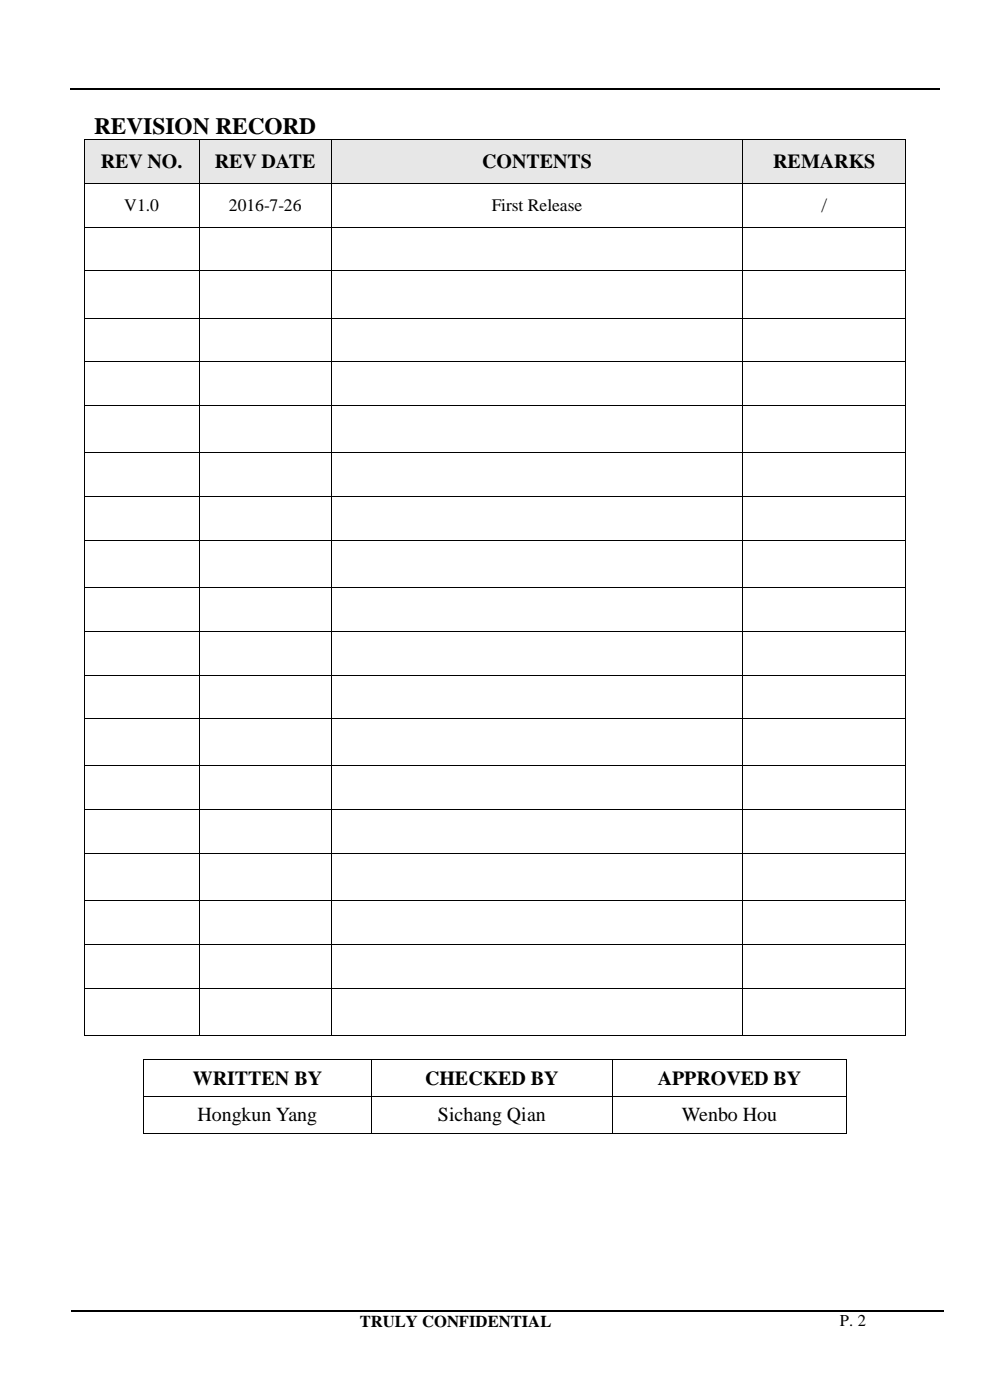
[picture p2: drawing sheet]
<svg xmlns="http://www.w3.org/2000/svg" width="210mm" height="297mm" viewBox="0 0 210 297" stroke-linecap="round" stroke-linejoin="round" font-family="sans-serif">
<defs><g id="words">
<text font-size="5" x="20" y="28.4">REVISION RECORD</text>
<g font-size="4.2">
<text x="21.4" y="35.7">REV NO.</text>
<text x="45.6" y="35.7">REV DATE</text>
<text x="102.3" y="35.7">CONTENTS</text>
<text x="164" y="35.7">REMARKS</text>
<text x="174.2" y="44.9">/</text>
<text x="40.9" y="230.2">WRITTEN BY</text>
<text x="90.2" y="230.2">CHECKED BY</text>
<text x="139.5" y="230.2">APPROVED BY</text>
<text x="41.9" y="237.9">Hongkun Yang</text>
<text x="92.9" y="237.9">Sichang Qian</text>
<text x="144.7" y="237.9">Wenbo Hou</text>
</g>
<g font-size="3.7">
<text x="26.4" y="44.7">V1.0</text>
<text x="48.6" y="44.7">2016-7-26</text>
<text x="104.3" y="44.7">First Release</text>
</g>
<g font-size="3.5">
<text x="76.3" y="281.5">TRULY CONFIDENTIAL</text>
<text x="178.2" y="281.4">P. 2</text>
</g>
</g></defs>
<path d="M14.9 18.8h184.4M15.2 278.1h163M178.4 278.1h21.8" fill="none" stroke="#000" stroke-width=".25"/>
<g fill="#000">
<path d="M56.9 18.7h.2v.2h-.2z" fill-rule="evenodd"/>
<path d="M87.9 18.7h.3v.2h-.3z" fill-rule="evenodd"/>
<path d="M138.7 18.7h.3v.2h-.3z" fill-rule="evenodd"/>
<path d="M167.3 18.7h.3v.2h-.3z" fill-rule="evenodd"/>
<path d="M178.2 278h.2v.2h-.2z" fill-rule="evenodd"/>
</g>
<g fill="#e7e7e7">
<path d="M17.9 29.7h24.3v2.1h-24.3z" fill-rule="evenodd"/>
<path d="M17.9 31.8h1.9v4.9h-1.9z" fill-rule="evenodd"/>
<path d="M40.3 31.8h1.9v4.9h-1.9z" fill-rule="evenodd"/>
<path d="M17.9 36.7h24.3v2.1h-24.3z" fill-rule="evenodd"/>
<path d="M19.8 31.8h20.5v4.9h-20.5z" fill-rule="evenodd"/>
<path d="M42.3 29.7h27.9v2.1h-27.9z" fill-rule="evenodd"/>
<path d="M42.3 31.8h1.9v4.9h-1.9z" fill-rule="evenodd"/>
<path d="M68.4 31.8h1.8v4.9h-1.8z" fill-rule="evenodd"/>
<path d="M42.3 36.7h27.9v2.1h-27.9z" fill-rule="evenodd"/>
<path d="M44.2 31.8h24.2v4.9h-24.2z" fill-rule="evenodd"/>
<path d="M70.4 29.7h87v2.1h-87z" fill-rule="evenodd"/>
<path d="M70.4 31.8h1.8v4.9h-1.8z" fill-rule="evenodd"/>
<path d="M155.6 31.8h1.8v4.9h-1.8z" fill-rule="evenodd"/>
<path d="M70.4 36.7h87v2.1h-87z" fill-rule="evenodd"/>
<path d="M72.2 31.8h83.4v4.9h-83.4z" fill-rule="evenodd"/>
<path d="M157.6 29.7h34.5v2.1h-34.5z" fill-rule="evenodd"/>
<path d="M157.6 31.8h1.8v4.9h-1.8z" fill-rule="evenodd"/>
<path d="M190.3 31.8h1.8v4.9h-1.8z" fill-rule="evenodd"/>
<path d="M157.6 36.7h34.5v2.1h-34.5z" fill-rule="evenodd"/>
<path d="M159.4 31.8h30.9v4.9h-30.9z" fill-rule="evenodd"/>
</g>
<g fill="#000">
<path d="M17.8 29.5h.1v.2h-.1z" fill-rule="evenodd"/>
<path d="M17.8 29.5h.1v.2h-.1z" fill-rule="evenodd"/>
<path d="M17.8 38.8h.1v.1h-.1z" fill-rule="evenodd"/>
<path d="M42.2 29.5h.1v.2h-.1z" fill-rule="evenodd"/>
<path d="M42.2 38.8h.1v.1h-.1z" fill-rule="evenodd"/>
<path d="M70.3 29.5h.1v.2h-.1z" fill-rule="evenodd"/>
<path d="M70.3 38.8h.1v.1h-.1z" fill-rule="evenodd"/>
<path d="M157.5 29.5h.1v.2h-.1z" fill-rule="evenodd"/>
<path d="M157.5 38.8h.1v.1h-.1z" fill-rule="evenodd"/>
<path d="M192.1 29.5h.2v.2h-.2z" fill-rule="evenodd"/>
<path d="M192.1 29.5h.2v.2h-.2z" fill-rule="evenodd"/>
<path d="M192.1 38.8h.2v.1h-.2z" fill-rule="evenodd"/>
<path d="M17.8 48.1h.1v.2h-.1z" fill-rule="evenodd"/>
<path d="M17.8 57.4h.1v.1h-.1z" fill-rule="evenodd"/>
<path d="M42.2 48.1h.1v.2h-.1z" fill-rule="evenodd"/>
<path d="M42.2 57.4h.1v.1h-.1z" fill-rule="evenodd"/>
<path d="M70.3 48.1h.1v.2h-.1z" fill-rule="evenodd"/>
<path d="M70.3 57.4h.1v.1h-.1z" fill-rule="evenodd"/>
<path d="M157.5 48.1h.1v.2h-.1z" fill-rule="evenodd"/>
<path d="M157.5 57.4h.1v.1h-.1z" fill-rule="evenodd"/>
<path d="M192.1 48.1h.2v.2h-.2z" fill-rule="evenodd"/>
<path d="M192.1 57.4h.2v.1h-.2z" fill-rule="evenodd"/>
<path d="M17.8 67.4h.1v.2h-.1z" fill-rule="evenodd"/>
<path d="M17.8 76.7h.1v.1h-.1z" fill-rule="evenodd"/>
<path d="M42.2 67.4h.1v.2h-.1z" fill-rule="evenodd"/>
<path d="M42.2 76.7h.1v.1h-.1z" fill-rule="evenodd"/>
<path d="M70.3 67.4h.1v.2h-.1z" fill-rule="evenodd"/>
<path d="M70.3 76.7h.1v.1h-.1z" fill-rule="evenodd"/>
<path d="M157.5 67.4h.1v.2h-.1z" fill-rule="evenodd"/>
<path d="M157.5 76.7h.1v.1h-.1z" fill-rule="evenodd"/>
<path d="M192.1 67.4h.2v.2h-.2z" fill-rule="evenodd"/>
<path d="M192.1 76.7h.2v.1h-.2z" fill-rule="evenodd"/>
<path d="M17.8 86h.1v.1h-.1z" fill-rule="evenodd"/>
<path d="M17.8 96h.1v.1h-.1z" fill-rule="evenodd"/>
<path d="M42.2 86h.1v.1h-.1z" fill-rule="evenodd"/>
<path d="M42.2 96h.1v.1h-.1z" fill-rule="evenodd"/>
<path d="M70.3 86h.1v.1h-.1z" fill-rule="evenodd"/>
<path d="M70.3 96h.1v.1h-.1z" fill-rule="evenodd"/>
<path d="M157.5 86h.1v.1h-.1z" fill-rule="evenodd"/>
<path d="M157.5 96h.1v.1h-.1z" fill-rule="evenodd"/>
<path d="M192.1 86h.2v.1h-.2z" fill-rule="evenodd"/>
<path d="M192.1 96h.2v.1h-.2z" fill-rule="evenodd"/>
<path d="M17.8 105.3h.1v.2h-.1z" fill-rule="evenodd"/>
<path d="M17.8 114.6h.1v.1h-.1z" fill-rule="evenodd"/>
<path d="M42.2 105.3h.1v.2h-.1z" fill-rule="evenodd"/>
<path d="M42.2 114.6h.1v.1h-.1z" fill-rule="evenodd"/>
<path d="M70.3 105.3h.1v.2h-.1z" fill-rule="evenodd"/>
<path d="M70.3 114.6h.1v.1h-.1z" fill-rule="evenodd"/>
<path d="M157.5 105.3h.1v.2h-.1z" fill-rule="evenodd"/>
<path d="M157.5 114.6h.1v.1h-.1z" fill-rule="evenodd"/>
<path d="M192.1 105.3h.2v.2h-.2z" fill-rule="evenodd"/>
<path d="M192.1 114.6h.2v.1h-.2z" fill-rule="evenodd"/>
<path d="M17.8 124.5h.1v.2h-.1z" fill-rule="evenodd"/>
<path d="M17.8 133.9h.1v.1h-.1z" fill-rule="evenodd"/>
<path d="M42.2 124.5h.1v.2h-.1z" fill-rule="evenodd"/>
<path d="M42.2 133.9h.1v.1h-.1z" fill-rule="evenodd"/>
<path d="M70.3 124.5h.1v.2h-.1z" fill-rule="evenodd"/>
<path d="M70.3 133.9h.1v.1h-.1z" fill-rule="evenodd"/>
<path d="M157.5 124.5h.1v.2h-.1z" fill-rule="evenodd"/>
<path d="M157.5 133.9h.1v.1h-.1z" fill-rule="evenodd"/>
<path d="M192.1 124.5h.2v.2h-.2z" fill-rule="evenodd"/>
<path d="M192.1 133.9h.2v.1h-.2z" fill-rule="evenodd"/>
<path d="M17.8 143.2h.1v.1h-.1z" fill-rule="evenodd"/>
<path d="M17.8 152.4h.1v.2h-.1z" fill-rule="evenodd"/>
<path d="M42.2 143.2h.1v.1h-.1z" fill-rule="evenodd"/>
<path d="M42.2 152.4h.1v.2h-.1z" fill-rule="evenodd"/>
<path d="M70.3 143.2h.1v.1h-.1z" fill-rule="evenodd"/>
<path d="M70.3 152.4h.1v.2h-.1z" fill-rule="evenodd"/>
<path d="M157.5 143.2h.1v.1h-.1z" fill-rule="evenodd"/>
<path d="M157.5 152.4h.1v.2h-.1z" fill-rule="evenodd"/>
<path d="M192.1 143.2h.2v.1h-.2z" fill-rule="evenodd"/>
<path d="M192.1 152.4h.2v.2h-.2z" fill-rule="evenodd"/>
<path d="M17.8 162.4h.1v.2h-.1z" fill-rule="evenodd"/>
<path d="M17.8 171.7h.1v.2h-.1z" fill-rule="evenodd"/>
<path d="M42.2 162.4h.1v.2h-.1z" fill-rule="evenodd"/>
<path d="M42.2 171.7h.1v.2h-.1z" fill-rule="evenodd"/>
<path d="M70.3 162.4h.1v.2h-.1z" fill-rule="evenodd"/>
<path d="M70.3 171.7h.1v.2h-.1z" fill-rule="evenodd"/>
<path d="M157.5 162.4h.1v.2h-.1z" fill-rule="evenodd"/>
<path d="M157.5 171.7h.1v.2h-.1z" fill-rule="evenodd"/>
<path d="M192.1 162.4h.2v.2h-.2z" fill-rule="evenodd"/>
<path d="M192.1 171.7h.2v.2h-.2z" fill-rule="evenodd"/>
<path d="M17.8 181.1h.1v.1h-.1z" fill-rule="evenodd"/>
<path d="M17.8 191.1h.1v.1h-.1z" fill-rule="evenodd"/>
<path d="M42.2 181.1h.1v.1h-.1z" fill-rule="evenodd"/>
<path d="M42.2 191.1h.1v.1h-.1z" fill-rule="evenodd"/>
<path d="M70.3 181.1h.1v.1h-.1z" fill-rule="evenodd"/>
<path d="M70.3 191.1h.1v.1h-.1z" fill-rule="evenodd"/>
<path d="M157.5 181.1h.1v.1h-.1z" fill-rule="evenodd"/>
<path d="M157.5 191.1h.1v.1h-.1z" fill-rule="evenodd"/>
<path d="M192.1 181.1h.2v.1h-.2z" fill-rule="evenodd"/>
<path d="M192.1 191.1h.2v.1h-.2z" fill-rule="evenodd"/>
<path d="M17.8 200.3h.1v.2h-.1z" fill-rule="evenodd"/>
<path d="M17.8 209.6h.1v.2h-.1z" fill-rule="evenodd"/>
<path d="M17.8 219.6h.1v.2h-.1z" fill-rule="evenodd"/>
<path d="M17.8 219.6h.1v.2h-.1z" fill-rule="evenodd"/>
<path d="M42.2 200.3h.1v.2h-.1z" fill-rule="evenodd"/>
<path d="M42.2 209.6h.1v.2h-.1z" fill-rule="evenodd"/>
<path d="M42.2 219.6h.1v.2h-.1z" fill-rule="evenodd"/>
<path d="M70.3 200.3h.1v.2h-.1z" fill-rule="evenodd"/>
<path d="M70.3 209.6h.1v.2h-.1z" fill-rule="evenodd"/>
<path d="M70.3 219.6h.1v.2h-.1z" fill-rule="evenodd"/>
<path d="M157.5 200.3h.1v.2h-.1z" fill-rule="evenodd"/>
<path d="M157.5 209.6h.1v.2h-.1z" fill-rule="evenodd"/>
<path d="M157.5 219.6h.1v.2h-.1z" fill-rule="evenodd"/>
<path d="M192.1 200.3h.2v.2h-.2z" fill-rule="evenodd"/>
<path d="M192.1 209.6h.2v.2h-.2z" fill-rule="evenodd"/>
<path d="M192.1 219.6h.2v.2h-.2z" fill-rule="evenodd"/>
<path d="M192.1 219.6h.2v.2h-.2z" fill-rule="evenodd"/>
<path d="M30.4 224.7h.2v.1h-.2z" fill-rule="evenodd"/>
<path d="M30.4 224.7h.2v.1h-.2z" fill-rule="evenodd"/>
<path d="M30.4 232.5h.2v.2h-.2z" fill-rule="evenodd"/>
<path d="M78.7 224.7h.2v.1h-.2z" fill-rule="evenodd"/>
<path d="M78.7 232.5h.2v.2h-.2z" fill-rule="evenodd"/>
<path d="M129.9 224.7h.1v.1h-.1z" fill-rule="evenodd"/>
<path d="M129.9 232.5h.1v.2h-.1z" fill-rule="evenodd"/>
<path d="M179.5 224.7h.2v.1h-.2z" fill-rule="evenodd"/>
<path d="M179.5 224.7h.2v.1h-.2z" fill-rule="evenodd"/>
<path d="M179.5 232.5h.2v.2h-.2z" fill-rule="evenodd"/>
<path d="M30.4 240.4h.2v.1h-.2z" fill-rule="evenodd"/>
<path d="M30.4 240.4h.2v.1h-.2z" fill-rule="evenodd"/>
<path d="M78.7 240.4h.2v.1h-.2z" fill-rule="evenodd"/>
<path d="M129.9 240.4h.1v.1h-.1z" fill-rule="evenodd"/>
<path d="M179.5 240.4h.2v.1h-.2z" fill-rule="evenodd"/>
<path d="M179.5 240.4h.2v.1h-.2z" fill-rule="evenodd"/>
</g>
<g fill="none" stroke="#000" stroke-width=".21">
<path d="M17.9 29.7v9.1M17.9 38.9v9.2M17.9 29.6h24.3M17.9 38.9h24.3M42.2 29.7v9.1M42.2 38.9v9.2M42.3 29.6h28M42.3 38.9h28M70.4 29.7v9.1M70.4 38.9v9.2M70.4 29.6h87.1M70.4 38.9h87.1"/>
<path d="M157.6 29.7v9.1M157.6 38.9v9.2M157.6 29.6h34.5M157.6 38.9h34.5M192.2 29.7v9.1M192.2 38.9v9.2M17.9 48.3v9.1M17.9 57.5v9.9M17.9 48.2h24.3M17.9 57.4h24.3M42.2 48.3v9.1M42.2 57.5v9.9"/>
<path d="M42.3 48.2h28M42.3 57.4h28M70.4 48.3v9.1M70.4 57.5v9.9M70.4 48.2h87.1M70.4 57.4h87.1M157.6 48.3v9.1M157.6 57.5v9.9M157.6 48.2h34.5M157.6 57.4h34.5M192.2 48.3v9.1M192.2 57.5v9.9"/>
<path d="M17.9 67.6v9.1M17.9 76.8v9.2M17.9 67.5h24.3M17.9 76.8h24.3M42.2 67.6v9.1M42.2 76.8v9.2M42.3 67.5h28M42.3 76.8h28M70.4 67.6v9.1M70.4 76.8v9.2M70.4 67.5h87.1M70.4 76.8h87.1"/>
<path d="M157.6 67.6v9.1M157.6 76.8v9.2M157.6 67.5h34.5M157.6 76.8h34.5M192.2 67.6v9.1M192.2 76.8v9.2M17.9 86.1v9.9M17.9 96.1v9.2M17.9 86.1h24.3M17.9 96.1h24.3M42.2 86.1v9.9M42.2 96.1v9.2"/>
<path d="M42.3 86.1h28M42.3 96.1h28M70.4 86.1v9.9M70.4 96.1v9.2M70.4 86.1h87.1M70.4 96.1h87.1M157.6 86.1v9.9M157.6 96.1v9.2M157.6 86.1h34.5M157.6 96.1h34.5M192.2 86.1v9.9M192.2 96.1v9.2"/>
<path d="M17.9 105.5v9.1M17.9 114.7v9.8M17.9 105.4h24.3M17.9 114.6h24.3M42.2 105.5v9.1M42.2 114.7v9.8M42.3 105.4h28M42.3 114.6h28M70.4 105.5v9.1M70.4 114.7v9.8M70.4 105.4h87.1M70.4 114.6h87.1"/>
<path d="M157.6 105.5v9.1M157.6 114.7v9.8M157.6 105.4h34.5M157.6 114.6h34.5M192.2 105.5v9.1M192.2 114.7v9.8M17.9 124.7v9.2M17.9 134v9.2M17.9 124.6h24.3M17.9 133.9h24.3M42.2 124.7v9.2M42.2 134v9.2"/>
<path d="M42.3 124.6h28M42.3 133.9h28M70.4 124.7v9.2M70.4 134v9.2M70.4 124.6h87.1M70.4 133.9h87.1M157.6 124.7v9.2M157.6 134v9.2M157.6 124.6h34.5M157.6 133.9h34.5M192.2 124.7v9.2M192.2 134v9.2"/>
<path d="M17.9 143.3v9.1M17.9 152.6v9.8M17.9 143.3h24.3M17.9 152.5h24.3M42.2 143.3v9.1M42.2 152.6v9.8M42.3 143.3h28M42.3 152.5h28M70.4 143.3v9.1M70.4 152.6v9.8M70.4 143.3h87.1M70.4 152.5h87.1"/>
<path d="M157.6 143.3v9.1M157.6 152.6v9.8M157.6 143.3h34.5M157.6 152.5h34.5M192.2 143.3v9.1M192.2 152.6v9.8M17.9 162.6v9.1M17.9 171.9v9.2M17.9 162.5h24.3M17.9 171.8h24.3M42.2 162.6v9.1M42.2 171.9v9.2"/>
<path d="M42.3 162.5h28M42.3 171.8h28M70.4 162.6v9.1M70.4 171.9v9.2M70.4 162.5h87.1M70.4 171.8h87.1M157.6 162.6v9.1M157.6 171.9v9.2M157.6 162.5h34.5M157.6 171.8h34.5M192.2 162.6v9.1M192.2 171.9v9.2"/>
<path d="M17.9 181.2v9.9M17.9 191.2v9.1M17.9 181.1h24.3M17.9 191.1h24.3M42.2 181.2v9.9M42.2 191.2v9.1M42.3 181.1h28M42.3 191.1h28M70.4 181.2v9.9M70.4 191.2v9.1M70.4 181.1h87.1M70.4 191.1h87.1"/>
<path d="M157.6 181.2v9.9M157.6 191.2v9.1M157.6 181.1h34.5M157.6 191.1h34.5M192.2 181.2v9.9M192.2 191.2v9.1M17.9 200.5v9.1M17.9 209.8v9.8M17.9 200.4h24.3M17.9 209.7h24.3M17.9 219.7h24.3M42.2 200.5v9.1"/>
<path d="M42.2 209.8v9.8M42.3 200.4h28M42.3 209.7h28M42.3 219.7h28M70.4 200.5v9.1M70.4 209.8v9.8M70.4 200.4h87.1M70.4 209.7h87.1M70.4 219.7h87.1M157.6 200.5v9.1M157.6 209.8v9.8M157.6 200.4h34.5"/>
<path d="M157.6 209.7h34.5M157.6 219.7h34.5M192.2 200.5v9.1M192.2 209.8v9.8M30.5 224.8v7.7M30.5 232.7v7.7M30.6 224.7h48.1M30.6 232.6h48.1M78.8 224.8v7.7M78.8 232.7v7.7M78.9 224.7h51M78.9 232.6h51"/>
<path d="M130 224.8v7.7M130 232.7v7.7M130 224.7h49.5M130 232.6h49.5M179.6 224.8v7.7M179.6 232.7v7.7M30.6 240.5h48.1M78.9 240.5h51M130 240.5h49.5"/>
</g>
<use href="#words"/>
</svg>
